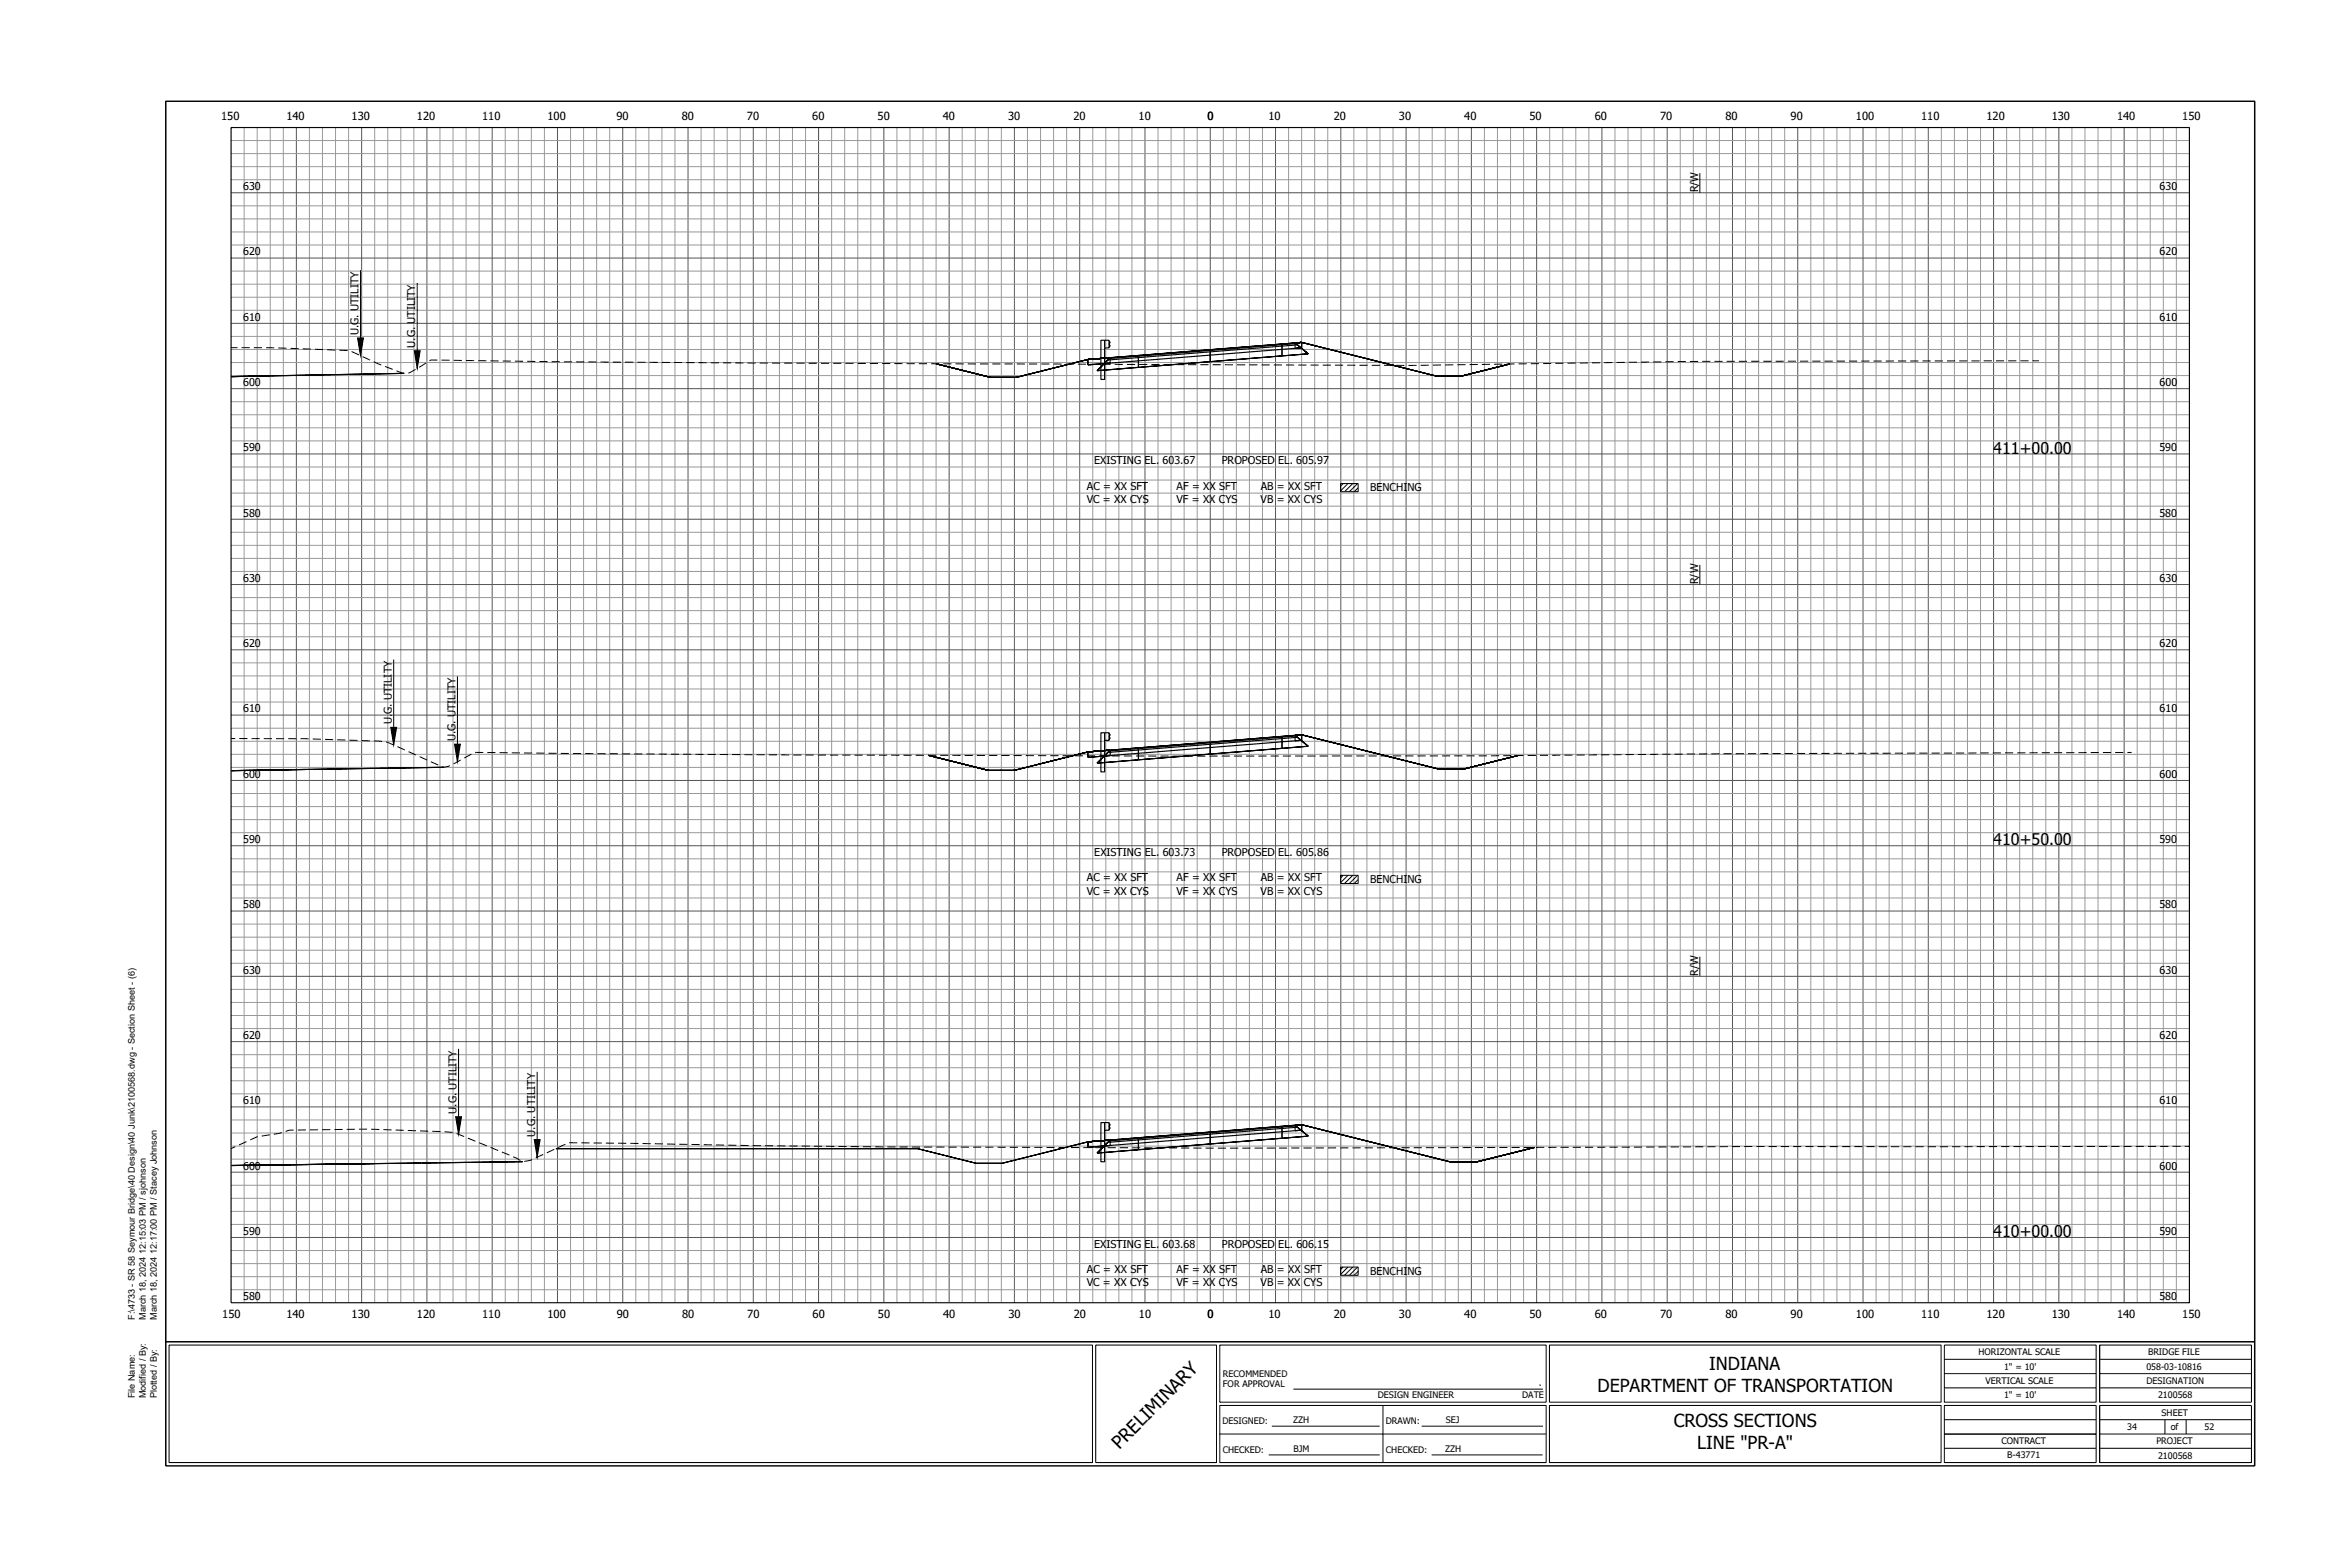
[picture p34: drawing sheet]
<svg xmlns="http://www.w3.org/2000/svg" width="914mm" height="610mm" viewBox="0 0 914 610" stroke-linecap="round" stroke-linejoin="round" font-family="sans-serif">
<defs><g id="words">
<text font-size="7.1" x="435.6" y="563.9" transform="rotate(-45 435.6 563.9)">PRELIMINARY</text>
<g font-size="7">
<text x="665.1" y="533">INDIANA</text>
<text x="621.6" y="541.6">DEPARTMENT OF TRANSPORTATION</text>
<text x="651.2" y="555.3">CROSS SECTIONS</text>
<text x="660.3" y="563.8">LINE &quot;PR-A&quot;</text>
</g>
<g font-size="6.3">
<text x="775.6" y="176.5">411+00.00</text>
<text x="775.6" y="328.9">410+50.00</text>
<text x="775.6" y="481.3">410+00.00</text>
</g>
<text font-size="5.9" x="598.8" y="539.2">.</text>
<g font-size="4.4">
<text x="86" y="46.8">150</text>
<text x="111.4" y="46.8">140</text>
<text x="136.8" y="46.8">130</text>
<text x="162.2" y="46.8">120</text>
<text x="187.6" y="46.8">110</text>
<text x="213" y="46.8">100</text>
<text x="239.9" y="46.8">90</text>
<text x="265.3" y="46.8">80</text>
<text x="290.7" y="46.8">70</text>
<text x="316.1" y="46.8">60</text>
<text x="341.5" y="46.8">50</text>
<text x="366.9" y="46.8">40</text>
<text x="392.3" y="46.8">30</text>
<text x="417.7" y="46.8">20</text>
<text x="443.1" y="46.8">10</text>
<text x="469.8" y="46.8">0</text>
<text x="493.5" y="46.8">10</text>
<text x="518.9" y="46.8">20</text>
<text x="544.3" y="46.8">30</text>
<text x="569.7" y="46.8">40</text>
<text x="595.1" y="46.8">50</text>
<text x="620.5" y="46.8">60</text>
<text x="645.9" y="46.8">70</text>
<text x="671.3" y="46.8">80</text>
<text x="696.7" y="46.8">90</text>
<text x="722.1" y="46.8">100</text>
<text x="747.5" y="46.8">110</text>
<text x="772.9" y="46.8">120</text>
<text x="798.3" y="46.8">130</text>
<text x="823.7" y="46.8">140</text>
<text x="849.1" y="46.8">150</text>
<text x="86.5" y="512.8">150</text>
<text x="111.4" y="512.8">140</text>
<text x="136.8" y="512.8">130</text>
<text x="162.2" y="512.8">120</text>
<text x="187.6" y="512.8">110</text>
<text x="213" y="512.8">100</text>
<text x="240" y="512.8">90</text>
<text x="265.4" y="512.8">80</text>
<text x="290.8" y="512.8">70</text>
<text x="316.2" y="512.8">60</text>
<text x="341.6" y="512.8">50</text>
<text x="367" y="512.8">40</text>
<text x="392.4" y="512.8">30</text>
<text x="417.8" y="512.8">20</text>
<text x="443.2" y="512.8">10</text>
<text x="469.8" y="512.8">0</text>
<text x="493.5" y="512.8">10</text>
<text x="518.9" y="512.8">20</text>
<text x="544.3" y="512.8">30</text>
<text x="569.7" y="512.8">40</text>
<text x="595.1" y="512.8">50</text>
<text x="620.5" y="512.8">60</text>
<text x="645.9" y="512.8">70</text>
<text x="671.3" y="512.8">80</text>
<text x="696.7" y="512.8">90</text>
<text x="722.1" y="512.8">100</text>
<text x="747.5" y="512.8">110</text>
<text x="772.9" y="512.8">120</text>
<text x="798.3" y="512.8">130</text>
<text x="823.7" y="512.8">140</text>
<text x="849.1" y="512.8">150</text>
</g>
<g font-size="4.2">
<text x="94.6" y="74">630</text>
<text x="660.8" y="74.9" transform="rotate(-90 660.8 74.9)">R/W</text>
<text x="840.3" y="74">630</text>
<text x="94.6" y="99.4">620</text>
<text x="840.3" y="99.4">620</text>
<text x="94.6" y="124.8">610</text>
<text x="840.3" y="124.8">610</text>
<text x="139.5" y="130.3" transform="rotate(-90 139.5 130.3)">U.G. UTILITY</text>
<text x="161.6" y="135.3" transform="rotate(-90 161.6 135.3)">U.G. UTILITY</text>
<text x="94.6" y="150.2">600</text>
<text x="840.3" y="150.2">600</text>
<text x="94.6" y="175.6">590</text>
<text x="840.2" y="175.6">590</text>
<text x="425.8" y="180.7">EXISTING EL. 603.67</text>
<text x="475.4" y="180.7">PROPOSED EL. 605.97</text>
<text x="422.9" y="190.5">AC = XX SFT</text>
<text x="457.8" y="190.5">AF = XX SFT</text>
<text x="490.6" y="190.5">AB = XX SFT</text>
<text x="533.1" y="191.1">BENCHING</text>
<text x="422.8" y="195.6">VC = XX CYS</text>
<text x="457.8" y="195.6">VF = XX CYS</text>
<text x="490.5" y="195.6">VB = XX CYS</text>
<text x="94.6" y="201">580</text>
<text x="840.2" y="201">580</text>
<text x="94.6" y="226.4">630</text>
<text x="660.8" y="227.3" transform="rotate(-90 660.8 227.3)">R/W</text>
<text x="840.3" y="226.4">630</text>
<text x="94.6" y="251.8">620</text>
<text x="840.3" y="251.8">620</text>
<text x="94.6" y="277.2">610</text>
<text x="152.4" y="281.8" transform="rotate(-90 152.4 281.8)">U.G. UTILITY</text>
<text x="840.3" y="277.2">610</text>
<text x="177.2" y="288.4" transform="rotate(-90 177.2 288.4)">U.G. UTILITY</text>
<text x="94.6" y="302.6">600</text>
<text x="840.3" y="302.6">600</text>
<text x="94.6" y="328">590</text>
<text x="840.2" y="328">590</text>
<text x="425.8" y="333.1">EXISTING EL. 603.73</text>
<text x="475.4" y="333.1">PROPOSED EL. 605.86</text>
<text x="422.9" y="342.9">AC = XX SFT</text>
<text x="457.8" y="342.9">AF = XX SFT</text>
<text x="490.6" y="342.9">AB = XX SFT</text>
<text x="533.1" y="343.5">BENCHING</text>
<text x="94.6" y="353.4">580</text>
<text x="422.8" y="348">VC = XX CYS</text>
<text x="457.8" y="348">VF = XX CYS</text>
<text x="490.5" y="348">VB = XX CYS</text>
<text x="840.2" y="353.4">580</text>
<text x="94.6" y="378.8">630</text>
<text x="660.8" y="379.7" transform="rotate(-90 660.8 379.7)">R/W</text>
<text x="840.3" y="378.8">630</text>
<text x="94.6" y="404.2">620</text>
<text x="840.3" y="404.2">620</text>
<text x="94.6" y="429.6">610</text>
<text x="840.3" y="429.6">610</text>
<text x="177.7" y="433.3" transform="rotate(-90 177.7 433.3)">U.G. UTILITY</text>
<text x="208.3" y="442.2" transform="rotate(-90 208.3 442.2)">U.G. UTILITY</text>
<text x="94.6" y="455">600</text>
<text x="840.3" y="455">600</text>
<text x="94.6" y="480.4">590</text>
<text x="425.8" y="485.5">EXISTING EL. 603.68</text>
<text x="475.4" y="485.5">PROPOSED EL. 606.15</text>
<text x="840.2" y="480.4">590</text>
<text x="422.9" y="495.3">AC = XX SFT</text>
<text x="457.8" y="495.3">AF = XX SFT</text>
<text x="490.6" y="495.3">AB = XX SFT</text>
<text x="533.1" y="495.9">BENCHING</text>
<text x="422.8" y="500.4">VC = XX CYS</text>
<text x="457.8" y="500.4">VF = XX CYS</text>
<text x="490.5" y="500.4">VB = XX CYS</text>
<text x="94.6" y="505.8">580</text>
<text x="840.2" y="505.8">580</text>
</g>
<g font-size="3.5">
<text x="52.4" y="513.5" transform="rotate(-90 52.4 513.5)">F:\4733 - SR 58 Seymour Bridge\40 Design\40 Junk\2100568.dwg - Section Sheet - (6)</text>
<text x="56.7" y="513.5" transform="rotate(-90 56.7 513.5)">March 18, 2024 12:15:03 PM / sjohnson</text>
<text x="61" y="513.5" transform="rotate(-90 61 513.5)">March 18, 2024 12:17:00 PM / Stacey Johnson</text>
<text x="769.8" y="527.2">HORIZONTAL SCALE</text>
<text x="835.8" y="527.3">BRIDGE FILE</text>
<text x="779.8" y="532.8">1&quot; = 10'</text>
<text x="835.2" y="532.8">058-03-10816</text>
<text x="475.9" y="535.8">RECOMMENDED</text>
<text x="475.9" y="539.7">FOR APPROVAL</text>
<text x="772.6" y="538.3">VERTICAL SCALE</text>
<text x="835.2" y="538.4">DESIGNATION</text>
<text x="52.4" y="544" transform="rotate(-90 52.4 544)">File Name:</text>
<text x="56.7" y="544" transform="rotate(-90 56.7 544)">Modified / By:</text>
<text x="61" y="544" transform="rotate(-90 61 544)">Plotted / By:</text>
<text x="536.1" y="544">DESIGN ENGINEER</text>
<text x="592.3" y="544">DATE</text>
<text x="779.8" y="544">1&quot; = 10'</text>
<text x="839.7" y="544">2100568</text>
<text x="841.1" y="550.7">SHEET</text>
<text x="475.6" y="554">DESIGNED:</text>
<text x="503.2" y="553.6">ZZH</text>
<text x="539.2" y="554.1">DRAWN:</text>
<text x="562.6" y="553.6">SEJ</text>
<text x="827.7" y="556.3">34</text>
<text x="844.7" y="556.3">of</text>
<text x="857.8" y="556.2">52</text>
<text x="778.7" y="561.8">CONTRACT</text>
<text x="839" y="561.8">PROJECT</text>
<text x="475.8" y="565.2">CHECKED:</text>
<text x="503.3" y="564.7">BJM</text>
<text x="539.3" y="565.2">CHECKED:</text>
<text x="562.3" y="564.7">ZZH</text>
<text x="781" y="567.4">B-43771</text>
<text x="839.7" y="567.5">2100568</text>
</g>
</g></defs>
<!-- layer: C-ANNO -->
<g fill="none" stroke="#999" stroke-width=".39">
<path d="M89.9 59.8h762M89.9 54.7h762M95 49.6v457.2M100.1 49.6v457.2M105.2 49.6v457.2M110.2 49.6v457.2M120.4 49.6v457.2M125.5 49.6v457.2M130.6 49.6v457.2M135.6 49.6v457.2M145.8 49.6v457.2M150.9 49.6v457.2"/>
<path d="M156 49.6v457.2M161 49.6v457.2M171.2 49.6v457.2M176.3 49.6v457.2M181.4 49.6v457.2M186.4 49.6v457.2M196.6 49.6v457.2M201.7 49.6v457.2M206.8 49.6v457.2M211.8 49.6v457.2M222 49.6v457.2M227.1 49.6v457.2"/>
<path d="M232.2 49.6v457.2M237.2 49.6v457.2M247.4 49.6v457.2M252.5 49.6v457.2M257.6 49.6v457.2M262.6 49.6v457.2M272.8 49.6v457.2M277.9 49.6v457.2M283 49.6v457.2M288 49.6v457.2M298.2 49.6v457.2M303.3 49.6v457.2"/>
<path d="M308.4 49.6v457.2M313.4 49.6v457.2M323.6 49.6v457.2M328.7 49.6v457.2M333.8 49.6v457.2M338.8 49.6v457.2M349 49.6v457.2M354.1 49.6v457.2M359.2 49.6v457.2M364.2 49.6v457.2M374.4 49.6v457.2M379.5 49.6v457.2"/>
<path d="M384.6 49.6v457.2M389.6 49.6v457.2M399.8 49.6v457.2M404.9 49.6v457.2M410 49.6v457.2M415 49.6v457.2M425.2 49.6v457.2M430.3 49.6v457.2M435.4 49.6v457.2M440.4 49.6v457.2M450.6 49.6v457.2M455.7 49.6v457.2"/>
<path d="M460.8 49.6v457.2M465.8 49.6v457.2M476 49.6v457.2M481.1 49.6v457.2M486.2 49.6v457.2M491.2 49.6v457.2M501.4 49.6v457.2M506.5 49.6v457.2M511.6 49.6v457.2M516.6 49.6v457.2M526.8 49.6v457.2M531.9 49.6v457.2"/>
<path d="M537 49.6v457.2M542 49.6v457.2M552.2 49.6v457.2M557.3 49.6v457.2M562.4 49.6v457.2M567.4 49.6v457.2M577.6 49.6v457.2M582.7 49.6v457.2M587.8 49.6v457.2M592.8 49.6v457.2M603 49.6v457.2M608.1 49.6v457.2"/>
<path d="M613.2 49.6v457.2M618.2 49.6v457.2M628.4 49.6v457.2M633.5 49.6v457.2M638.6 49.6v457.2M643.6 49.6v457.2M653.8 49.6v457.2M658.9 49.6v457.2M664 49.6v457.2M669 49.6v457.2M679.2 49.6v457.2M684.3 49.6v457.2"/>
<path d="M689.4 49.6v457.2M694.4 49.6v457.2M704.6 49.6v457.2M709.7 49.6v457.2M714.8 49.6v457.2M719.8 49.6v457.2M730 49.6v457.2M735.1 49.6v457.2M740.2 49.6v457.2M745.2 49.6v457.2M755.4 49.6v457.2M760.5 49.6v457.2"/>
<path d="M765.6 49.6v457.2M770.6 49.6v457.2M780.8 49.6v457.2M785.9 49.6v457.2M791 49.6v457.2M796 49.6v457.2M806.2 49.6v457.2M811.3 49.6v457.2M816.4 49.6v457.2M821.4 49.6v457.2M831.6 49.6v457.2M836.7 49.6v457.2"/>
<path d="M841.8 49.6v457.2M846.8 49.6v457.2M89.9 69.9h762M89.9 64.8h762M89.9 95.3h762M89.9 90.2h762M89.9 85.2h762M89.9 80.1h762M89.9 115.6h762M89.9 110.6h762M89.9 105.5h762M89.9 136h762"/>
<path d="M89.9 130.9h762M89.9 120.7h762M89.9 156.3h762M89.9 146.1h762M89.9 141h762M89.9 171.5h762M89.9 166.4h762M89.9 161.4h762M89.9 196.9h762M89.9 191.8h762M89.9 186.8h762M89.9 181.7h762"/>
<path d="M89.9 217.2h762M89.9 212.2h762M89.9 207.1h762M89.9 237.6h762M89.9 232.5h762M89.9 222.3h762M89.9 257.9h762M89.9 247.7h762M89.9 242.6h762M89.9 273.1h762M89.9 268h762M89.9 263h762"/>
<path d="M89.9 298.5h762M89.9 293.5h762M89.9 288.4h762M89.9 283.3h762M89.9 318.9h762M89.9 313.8h762M89.9 308.7h762M89.9 339.2h762M89.9 334.1h762M89.9 323.9h762M89.9 359.5h762M89.9 349.3h762"/>
<path d="M89.9 344.3h762M89.9 374.7h762M89.9 369.7h762M89.9 364.6h762M89.9 395.1h762M89.9 390h762M89.9 384.9h762M89.9 415.4h762M89.9 410.3h762M89.9 400.1h762M89.9 435.7h762M89.9 425.5h762"/>
<path d="M89.9 420.5h762M89.9 450.9h762M89.9 445.9h762M89.9 440.8h762M89.9 476.3h762M89.9 471.3h762M89.9 466.2h762M89.9 461.1h762M89.9 496.7h762M89.9 491.6h762M89.9 486.5h762M89.9 501.7h762"/>
</g>
<g fill="none" stroke="#555" stroke-width=".39">
<path d="M115.3 49.6v457.2M140.7 49.6v457.2M166.1 49.6v457.2M191.5 49.6v457.2M216.9 49.6v457.2M242.3 49.6v457.2M267.7 49.6v457.2M293.1 49.6v457.2M318.5 49.6v457.2M343.9 49.6v457.2M369.3 49.6v457.2M394.7 49.6v457.2"/>
<path d="M420.1 49.6v457.2M445.5 49.6v457.2M470.9 49.6v457.2M496.3 49.6v457.2M521.7 49.6v457.2M547.1 49.6v457.2M572.5 49.6v457.2M597.9 49.6v457.2M623.3 49.6v457.2M648.7 49.6v457.2M674.1 49.6v457.2M699.5 49.6v457.2"/>
<path d="M724.9 49.6v457.2M750.3 49.6v457.2M775.7 49.6v457.2M801.1 49.6v457.2M826.5 49.6v457.2M89.9 75h762M89.9 100.4h762M89.9 125.8h762M89.9 151.2h762M89.9 176.6h762M89.9 202h762M89.9 227.4h762"/>
<path d="M89.9 252.8h762M89.9 278.2h762M89.9 303.6h762M89.9 329h762M89.9 354.4h762M89.9 379.8h762M89.9 405.2h762M89.9 430.6h762M89.9 456h762M89.9 481.4h762"/>
</g>
<!-- layer: C-ROAD-SCTN -->
<g fill="none" stroke="#000" stroke-width=".44">
<path d="M423.3 139.8l8.7-.7zM423.3 139.8v2.2v-2.2M423.3 139.8l-27.8 7 27.8-7-27.8 7h-10.2h10.2h-10.2l-21.1-5.3 21.1 5.3M428.4 132.4h3.1v2.9h-1.7v12.3h-1.4zM429.8 132.4v2.9M431.5 132.6l.5 .6-.5 .7 .5 .6-.5 .6M432 139.1v2.2M470.9 136l28-2.2-28 2.2M470.9 136l-27.9 2.3 27.9-2.3M470.9 136v4.7M503.9 133.4l.4 .3-5.4 .4v.5l-28 2.3-27.9 2.2v-.5l-11.4 .9 .4-.4M503.9 133.4l2.6-.2z"/>
<path d="M503.9 133.4v2.1M504.3 133.7l.5 .5-5.9 .4v1.3l-28 2.3-27.9 2.2v-1.3l-11.9 1 .5-.6M504.8 134.2l1.4 1.1-7.3 .6v2.6v-4.7l5-.4-5 .4v.3l-28 2.3-27.9 2.2v-.3l-11 .8 11-.8v4.6v-2.5l-13.3 1.1 1.4-1.4M506.2 135.3l2.8 2.3-10.1 .9 10.1-.9-5.1-4.2 5.1 4.2M506.5 133.2v2.1v-2.1M506.5 135.3l-2.6 .2 2.6-.2M506.5 133.2l52.2 13.1-52.2-13.1 52.2 13.1h10.2h-10.2h10.2l18.5-4.7-18.5 4.7M105.1 146.2l-15.2 .3M157.2 145.2l-52.1 1 52.1-1M423.3 142l8.7-.7-8.7 .7M429.7 141.5l-2.8 2.7 16.1-1.3-16.1 1.3 5.1-5.1-5.1 5.1M470.9 140.7l28-2.2-28 2.2"/>
<path d="M470.9 140.7l-27.9 2.2 27.9-2.2M118.9 299.3l-29 .5M136 299.1l-17.1 .2 17.1-.2M172.7 298.5l-36.7 .6 36.7-.6M423.3 292.5l8.7-.7zM423.3 292.5v2.1v-2.1M423.3 294.6l8.7-.7-8.7 .7M423.3 292.5l-28.6 7.2 28.6-7.2-28.6 7.2h-10.2h10.2h-10.2l-23.3-5.9 23.3 5.9M428.4 285.1h3.1v2.9h-1.7v12.3h-1.4zM429.7 294.1l-2.8 2.8 16.1-1.3-16.1 1.3 5.1-5.1-5.1 5.1M429.8 285.1v2.9M431.5 285.2l.5 .7-.5 .6 .5 .7-.5 .6"/>
<path d="M432 291.8v2.1M470.9 288.7l28-2.2-28 2.2M470.9 293.3l28-2.2-28 2.2M470.9 288.7l-27.9 2.2 27.9-2.2M470.9 293.3l-27.9 2.3 27.9-2.3M470.9 288.7v4.6M503.9 286.1l.4 .2-5.4 .5v.5l-55.9 4.5v-.5l-11.4 .9 .4-.4M503.9 286.1l2.6-.2zM503.9 286.1v2.1M504.3 286.3l.5 .5-5.9 .5v1.3l-55.9 4.5v-1.3l-11.9 .9 .5-.5M504.8 286.8l1.4 1.2-7.3 .6v2.5v-4.6l5-.4-5 .4v.3l-55.9 4.5v-.4l-11 .9 11-.9v4.7v-2.5l-13.3 1 1.4-1.4M506.2 288l2.8 2.3-10.1 .8 10.1-.8-5.1-4.2 5.1 4.2"/>
<path d="M506.5 285.9v2.1v-2.1M506.5 288l-2.6 .2 2.6-.2M506.5 285.9l53.1 13.2-53.1-13.2 53.1 13.2h10.1h-10.1h10.1l20.8-5.2-20.8 5.2M428.4 436.7h3.1v3h-1.7v12.3h-1.4zM429.8 436.7v3M431.5 436.9l.5 .7-.5 .6 .5 .6-.5 .7M503.9 437.7l.4 .3-5.4 .4v.6l-55.9 4.5v-.6l-11.4 .9 .4-.3M503.9 437.7l2.6-.2zM503.9 437.7v2.2M504.3 438l.5 .5-5.9 .5v1.3l-55.9 4.4v-1.2l-11.9 .9 .5-.6M504.8 438.5l1.4 1.2-7.3 .6v2.5v-4.6l5-.5-5 .5v.2l-55.9 4.5v-.3l-11 .9 11-.9v4.7v-2.6l-13.3 1.1 1.4-1.4M506.2 439.7l2.8 2.3-10.1 .8 10.1-.8-5.1-4.3 5.1 4.3"/>
<path d="M506.5 437.5l57.9 14.5-57.9-14.5 57.9 14.5h10.1h-10.1h10.1l22.6-5.6-22.6 5.6M506.5 437.5v2.2v-2.2M506.5 439.7l-2.6 .2 2.6-.2M145.9 452.7l-56 .7M152.7 452.6l-6.8 .1 6.8-.1M156.4 452.5l-3.7 .1 3.7-.1M164 452.4l-7.6 .1 7.6-.1M183 452.2l-19 .2 19-.2M203.4 451.9l-20.4 .3 20.4-.3M216.3 446.8h140.6M379.8 452.5l-22.9-5.7 22.9 5.7M390 452.5h-10.2h10.2"/>
<path d="M423.3 444.2l-33.3 8.3 33.3-8.3M423.3 444.2v2.1v-2.1M423.3 446.3l8.7-.7-8.7 .7M423.3 444.2l8.7-.7zM429.7 445.8l-2.8 2.8 16.1-1.3-16.1 1.3 5.1-5.1-5.1 5.1M432 443.5v2.1M470.9 440.4l28-2.2-28 2.2M470.9 445l28-2.2-28 2.2M470.9 440.4l-27.9 2.2 27.9-2.2M470.9 445l-27.9 2.3 27.9-2.3M470.9 440.4v4.6"/>
</g>
<g fill="none" stroke="#000" stroke-width=".39">
<path d="M92.4 135.2l-2.5 .1M94 135.2l3.2 .1M98.8 135.3h3.1M103.5 135.3h3.2M108.3 135.4l3.2 .1M113.1 135.5l3.1 .1M117.8 135.7l3.2 .1M122.6 135.9l3.1 .1M127.3 136.1l3.2 .1M132.1 136.2l3.2 .2M136.8 136.8l2.9 1.3M141.1 138.7l2.9 1.4"/>
<path d="M145.4 140.7l3 1.3M149.8 142.6l3 1.1M154.3 144.3l3 .9M161.7 143.7l-2.8 1.4M165.8 141.2l-2.7 1.7M170.2 140.1h-2.6l-.5 .3M171.8 140.1h3.2M176.6 140.2h3.1M181.3 140.3h3.2M186.1 140.3l3.2 .1M190.8 140.4h3.2M195.6 140.4l3.2 .1"/>
<path d="M200.4 140.5h3.1M205.1 140.6h3.2M209.9 140.6l3.2 .1M214.7 140.7h3.1M219.4 140.7l3.2 .1M224.2 140.8h3.2M228.9 140.8h3.2M233.7 140.8l3.2 .1M238.5 140.9h3.1M243.2 140.9h3.2M248 140.9h3.2M252.8 140.9l3.1 .1"/>
<path d="M257.5 141h3.2M262.3 141h3.2M267 141.1h3.2M271.8 141.1h3.2M276.6 141.1h3.1M281.3 141.1l3.2 .1M286.1 141.2h3.2M290.9 141.2h3.1M295.6 141.2h3.2M300.4 141.2h3.2M305.1 141.3h3.2M309.9 141.3h3.2"/>
<path d="M314.7 141.3h3.1M319.4 141.3h3.2M324.2 141.4h3.2M329 141.4h3.1M333.7 141.4h3.2M338.5 141.4h3.2M343.2 141.4h3.2M348 141.4l3.2 .1M352.8 141.5h3.1M357.5 141.5h3.2M362.3 141.5h3.2M367.1 141.5h3.1"/>
<path d="M371.8 141.5l3.2 .1M376.6 141.6h3.2M381.3 141.6h3.2M386.1 141.6h3.2M390.9 141.6h3.1M395.6 141.6h3.2M400.4 141.6h3.2M405.2 141.6h3.1M409.9 141.6h3.2M414.7 141.6l3.2 .1M419.4 141.7h3.2M424.2 141.7h3.2"/>
<path d="M429 141.7l3.1 .1M433.7 141.8h3.2M438.5 141.8h3.2M443.3 141.8h3.1M448 141.8h3.2M452.8 141.8h3.2M457.5 141.8l3.2 .1M462.3 141.9h3.2M467.1 141.9h3.1M471.8 141.9h3.2M476.6 141.9h3.2M481.4 141.9h3.1"/>
<path d="M486.1 141.9h3.2M490.9 142h3.2M495.6 142h3.2M500.4 142h3.2M505.2 142h3.1M509.9 142h3.2M514.7 142h3.2M519.5 142l3.1 .1M524.2 142.1h3.2M529 142.1h3.2M533.7 142.1h3.2M538.5 142.1h3.2"/>
<path d="M543.3 142.1l3.1 .1M551.2 142.1l-3.2 .1M556 142.1h-3.2M560.7 142h-3.1M565.5 141.9l-3.2 .1M570.3 141.9h-3.2M575 141.8h-3.2M579.8 141.7l-3.2 .1M584.5 141.6l-3.1 .1M589.3 141.6h-3.2M594.1 141.5l-3.2 .1M598.8 141.5h-3.1"/>
<path d="M603.6 141.4h-3.2M608.4 141.3l-3.2 .1M613.1 141.2l-3.2 .1M617.9 141.2h-3.2M622.6 141.1l-3.1 .1M627.4 141l-3.2 .1M632.2 141h-3.2M636.9 140.9h-3.1M641.7 140.8l-3.2 .1M646.5 140.8h-3.2M651.2 140.7l-3.2 .1M656 140.6l-3.2 .1"/>
<path d="M660.7 140.6h-3.1M662.3 140.6h3.2M667.1 140.6h3.2M671.9 140.6h3.1M676.6 140.6h3.2M681.4 140.5h3.2M686.1 140.5h3.2M694.1 140.5h-3.2M695.7 140.5h3.1M703.6 140.5h-3.2M705.2 140.5h3.2M710 140.5h3.1"/>
<path d="M714.7 140.5h3.2M719.5 140.5h3.2M727.4 140.5h-3.2M729 140.5h3.2M736.9 140.4l-3.1 .1M738.5 140.4h3.2M743.3 140.4h3.2M748.1 140.4h3.1M752.8 140.4h3.2M760.8 140.4h-3.2M762.3 140.4h3.2M767.1 140.4h3.2"/>
<path d="M771.9 140.4h3.1M776.6 140.4h3.2M784.6 140.4h-3.2M786.2 140.4h3.1M790.9 140.4h2.5M89.9 287.3h1.6M93.1 287.3h3.2M97.9 287.3h3.1M102.6 287.3l3.2 .1M107.4 287.4h3.2M112.2 287.4h3.1M116.9 287.4h3.2"/>
<path d="M121.7 287.5l3.2 .1M126.4 287.6l3.2 .1M131.2 287.8l3.2 .1M136 288h3.1M140.7 288.1l3.2 .1M145.5 288.2l3.2 .3M150.2 288.7l3 1.1M154.6 290.4l2.9 1.4M159 292.4l2.9 1.3M163.3 294.4l2.9 1.3M167.6 296.3l2.9 1.3M175 297.9l-2.3 .6-.7-.3"/>
<path d="M179.3 295.7l-2.8 1.5M183.4 293.4l-2.7 1.5M184.8 292.7h3.2M189.6 292.8h3.2M194.4 292.8h3.1M199.1 292.9h3.2M203.9 292.9l3.2 .1M208.7 293h3.1M213.4 293l3.2 .1M218.2 293.1h3.2M222.9 293.1l3.2 .1M227.7 293.2h3.2"/>
<path d="M232.5 293.2h3.1M237.2 293.2h3.2M242 293.3h3.2M246.8 293.3h3.1M251.5 293.3h3.2M256.3 293.3l3.2 .1M261 293.4h3.2M265.8 293.4h3.2M270.6 293.5h3.1M275.3 293.5h3.2M280.1 293.5h3.2M284.9 293.5l3.1 .1"/>
<path d="M289.6 293.6h3.2M294.4 293.6h3.2M299.1 293.6l3.2 .1M303.9 293.7h3.2M308.7 293.7h3.1M313.4 293.7h3.2M318.2 293.7h3.2M323 293.8h3.1M327.7 293.8h3.2M332.5 293.8h3.2M337.2 293.8h3.2M342 293.8h3.2"/>
<path d="M346.8 293.8h3.1M351.5 293.8h3.2M356.3 293.8h3.2M361.1 293.8h3.1M365.8 293.9h3.2M370.6 293.9h3.2M375.3 293.9h3.2M380.1 293.9h3.2M384.9 293.9h3.1M389.6 293.9h3.2M394.4 293.9h3.2M399.2 293.9l3.1 .1"/>
<path d="M403.9 294h3.2M408.7 294h3.2M413.4 294h3.2M418.2 294h3.2M423 294h3.1M427.7 294l3.2 .1M432.5 294.1h3.2M437.3 294.1h3.1M442 294.1h3.2M446.8 294.1h3.2M451.5 294.1h3.2M456.3 294.2h3.2"/>
<path d="M461.1 294.2h3.1M465.8 294.2h3.2M470.6 294.1h3.2M475.4 294.1h3.1M480.1 294.1h3.2M484.9 294.1h3.2M492.8 294.1h-3.2M494.4 294.1h3.2M499.2 294.1h3.1M503.9 294.1h3.2M508.7 294.1h3.2M516.6 294.1h-3.1"/>
<path d="M518.2 294.1h3.2M523 294.1h3.2M527.7 294.1h3.2M532.5 294.1h3.2M540.4 294.1h-3.1M542 294.1h3.2M546.8 294.1h3.2M551.6 294.1h3.1M556.3 294.1h3.2M564.3 294l-3.2 .1M565.8 294h3.2M570.6 294h3.2"/>
<path d="M575.4 294h3.1M583.3 294h-3.2M588.1 294h-3.2M592.8 293.9h-3.1M597.6 293.9h-3.2M602.4 293.8l-3.2 .1M607.1 293.8h-3.2M611.9 293.8h-3.2M616.6 293.7h-3.1M621.4 293.7h-3.2M626.2 293.6h-3.2M630.9 293.6h-3.1"/>
<path d="M635.7 293.5l-3.2 .1M640.5 293.5h-3.2M645.2 293.5h-3.2M650 293.4h-3.2M654.7 293.4h-3.1M659.5 293.3h-3.2M664.3 293.3h-3.2M669 293.2l-3.1 .1M673.8 293.2h-3.2M678.6 293.2h-3.2M683.3 293.2h-3.2M688.1 293.2h-3.2"/>
<path d="M692.8 293.1l-3.1 .1M697.6 293.1h-3.2M699.2 293.1h3.2M707.1 293.1h-3.1M708.7 293.1h3.2M713.5 293.1h3.2M721.4 293.1h-3.2M723 293.1h3.2M730.9 293l-3.1 .1M732.5 293h3.2M737.3 293h3.2M745.2 293h-3.1"/>
<path d="M746.8 293h3.2M754.8 293h-3.2M756.3 293h3.2M761.1 292.9h3.2M769 292.9h-3.1M773.8 292.9h-3.2M775.4 292.9h3.2M780.2 292.9h3.1M788.1 292.9h-3.2M792.9 292.8l-3.2 .1M794.4 292.8h3.2M799.2 292.8h3.2"/>
<path d="M807.1 292.8h-3.1M811.9 292.8h-3.2M816.7 292.8h-3.2M818.3 292.8h3.1M823 292.7h3.2M829.4 292.7h-1.6M114.3 439.6l-1.7 .1-1.5 .4M119 439.6h-3.2M123.8 439.5h-3.2M128.5 439.4l-3.1 .1M133.3 439.4h-3.2M138.1 439.3l-3.2 .1"/>
<path d="M142.8 439.3h-3.1M144.4 439.3l3.2 .1M149.2 439.4l3.2 .2M153.9 439.6l3.2 .1M158.7 439.8l3.2 .1M163.4 439.9l3.2 .2M91.6 446.1l-1.7 .7M95.9 444.1l-2.9 1.3M100.3 442.2l-3 1.3M105 441.5l-3.2 .5M109.6 440.6l-3.1 .6M168.2 440.1l3.2 .1"/>
<path d="M173 440.3l3.1 .2M177.7 441l2.9 1.2M182.1 442.8l2.9 1.1M186.5 444.6l2.9 1.2M190.9 446.4l2.9 1.2M195.3 448.2l2.9 1.2M199.7 450l2.8 1.5M207 451.1l-3 .7M211.3 449.1l-2.8 1.3M215.7 447.1l-2.9 1.4M220 445.1l-2.9 1.3M221.4 444.5l3.2 .1"/>
<path d="M226.2 444.6h3.2M231 444.6l3.1 .1M235.7 444.7h3.2M240.5 444.7l3.2 .1M245.3 444.8h3.1M250 444.9h3.2M254.8 444.9l3.2 .1M259.5 445.1h3.2M264.3 445.1l3.2 .1M269.1 445.2l3.1 .1M273.8 445.3l3.2 .1M278.6 445.4l3.2 .1"/>
<path d="M283.4 445.5l3.1 .1M288.1 445.6h3.2M292.9 445.7h3.2M297.6 445.7h3.2M302.4 445.8h3.2M307.2 445.8h3.1M311.9 445.9h3.2M316.7 445.9h3.2M321.5 445.9l3.1 .1M326.2 446h3.2M331 446l3.2 .1M335.7 446.1h3.2"/>
<path d="M340.5 446.1l3.2 .1M345.3 446.2h3.1M350 446.2h3.2M354.8 446.2h3.2M359.6 446.2h3.1M364.3 446.2l3.2 .1M369.1 446.3h3.2M373.8 446.3h3.2M378.6 446.3h3.2M383.4 446.3h3.1M388.1 446.3h3.2M392.9 446.3h3.2"/>
<path d="M397.7 446.3h3.1M402.4 446.4h3.2M407.2 446.4h3.2M411.9 446.4h3.2M416.7 446.4h3.2M421.5 446.4h3.1M426.2 446.5h3.2M431 446.5h3.2M435.8 446.5h3.1M440.5 446.5h3.2M445.3 446.5l3.2 .1M450 446.6h3.2"/>
<path d="M454.8 446.6h3.2M459.6 446.6h3.1M464.3 446.6h3.2M469.1 446.6l3.2 .1M473.9 446.7h3.1M478.6 446.7h3.2M486.6 446.6l-3.2 .1M488.1 446.6h3.2M496.1 446.6h-3.2M497.7 446.6h3.1M502.4 446.6h3.2M507.2 446.6h3.2"/>
<path d="M512 446.6h3.1M519.9 446.6h-3.2M521.5 446.6h3.2M529.4 446.5l-3.2 .1M531 446.5h3.2M538.9 446.5h-3.1M540.5 446.5h3.2M548.5 446.5h-3.2M550.1 446.5h3.1M554.8 446.5h3.2M559.6 446.5h3.2M564.3 446.4h3.2"/>
<path d="M572.3 446.4h-3.2M573.9 446.4h3.1M581.8 446.4h-3.2M583.4 446.4h3.2M591.3 446.4h-3.1M592.9 446.4h3.2M597.7 446.4h3.2M602.4 446.4h3.2M607.2 446.3h3.2M615.1 446.3h-3.1M616.7 446.3h3.2M624.7 446.3h-3.2"/>
<path d="M626.3 446.3h3.1M634.2 446.3h-3.2M635.8 446.3h3.2M643.7 446.2h-3.2M648.5 446.2h-3.2M653.2 446.2h-3.1M658 446.2h-3.2M659.6 446.1h3.2M667.5 446.1h-3.1M672.3 446.1h-3.2M677.1 446l-3.2 .1M681.8 446h-3.2"/>
<path d="M683.4 446h3.2M688.2 446h3.1M692.9 446h3.2M697.7 446h3.2M702.5 446h3.1M707.2 446l3.2 .1M712 446.1h3.2M716.7 446.1h3.2M721.5 446.1h3.2M726.3 446.1h3.1M731 446.1h3.2M735.8 446.1h3.2"/>
<path d="M740.6 446.1h3.1M745.3 446.1h3.2M750.1 446.1h3.2M758 446.1h-3.2M759.6 446.1h3.2M767.5 446.1h-3.1M769.1 446.1h3.2M777.1 446l-3.2 .1M778.7 446h3.1M783.4 446h3.2M788.2 446h3.2M796.1 446h-3.2"/>
<path d="M797.7 446h3.2M802.5 446h3.1M807.2 446h3.2M812 446h3.2M816.8 446h3.1M821.5 446h3.2M829.5 446h-3.2M831 446h3.2M835.8 446h3.2M840.6 446h3.1M845.3 446h3.2M850.1 446h1.8"/>
</g>
<!-- layer: BENCHING -->
<g fill="none" stroke="#000" stroke-width=".39">
<path d="M521.7 188.1h6.8v3.2h-6.8zM522.6 188.1l-.9 1M524.5 188.1l-2.8 2.9M526.4 188.1l-3.2 3.2M528.2 188.1l-3.2 3.2M528.5 189.8l-1.6 1.5M521.7 340.5h6.8v3.2h-6.8zM522.6 340.5l-.9 1M524.5 340.5l-2.8 2.9M526.4 340.5l-3.2 3.2M528.2 340.5l-3.2 3.2M528.5 342.2l-1.6 1.5"/>
<path d="M521.7 492.9h6.8v3.2h-6.8zM522.6 492.9l-.9 1M524.5 492.9l-2.8 2.9M526.4 492.9l-3.2 3.2M528.2 492.9l-3.2 3.2M528.5 494.6l-1.6 1.5"/>
</g>
<!-- layer: C-TOPO-FEAT -->
<path d="M661.4 67.4v7.6M140.3 105.1v33.2M162.3 110.1v33.2M661.4 219.8v7.6M153.2 256.6v33.2M178 263.1v33.3M661.4 372.2v7.6M178.4 408v33.3M209 417v33.2" fill="none" stroke="#000" stroke-width=".39"/>
<path d="M139.1 131.5h2.3l-1.1 6.8zM161.2 136.4h2.3l-1.2 6.9zM152 283h2.3l-1.1 6.8zM176.8 289.5h2.3l-1.1 6.9zM177.3 434.4h2.3l-1.2 6.9zM207.9 443.3h2.3l-1.2 6.9z" fill="#000" stroke="#000" stroke-width=".39"/>
<!-- layer: 0 -->
<path d="M89.9 49.6h762v457.2h-762z" fill="none" stroke="#000" stroke-width=".44"/>
<!-- layer: XR-TITLE|SH-BORD-BLKS -->
<g fill="none" stroke="#000" stroke-width=".39">
<path d="M65.8 523.3h359.3v45.7h-359.3zM426.4 523.3h47v45.7h-47zM474.6 523.3h127v22.2h-127zM602.9 523.3h152.4v22.2h-152.4zM756.6 523.3h59v22.2h-59zM756.6 539.9h59M756.6 534.4h59M756.6 528.8h59M817 523.3h59v22.2h-59zM817 523.3v22.2M817 539.9h59M817 534.4h59"/>
<path d="M817 528.8h59M474.6 546.8h127v22.2h-127zM474.6 557.9h127M494.9 554.8h42M503.3 540.4h97.1M538.1 546.8v22.2M553.2 554.8h47.2M602.9 546.8h152.4v22.2h-152.4zM756.6 557.9h59v11.1h-59zM756.6 546.8h59v11.1h-59zM756.6 552.3h59M817 546.8h59v22.2h-59z"/>
<path d="M817 557.9h59M817 552.3h59M817 546.8v22.2M842.4 552.3v5.6M850.6 552.3v5.6M493.7 566h43.2M557.1 566h43.1M756.6 563.4h59M817 563.4h59"/>
</g>
<!-- layer: XR-TITLE|SH-BORD-FRAM -->
<path d="M64.5 39.4h812.8v530.9h-812.8zM64.5 522h812.8" fill="none" stroke="#000" stroke-width=".57"/>
<use href="#words"/>
</svg>
